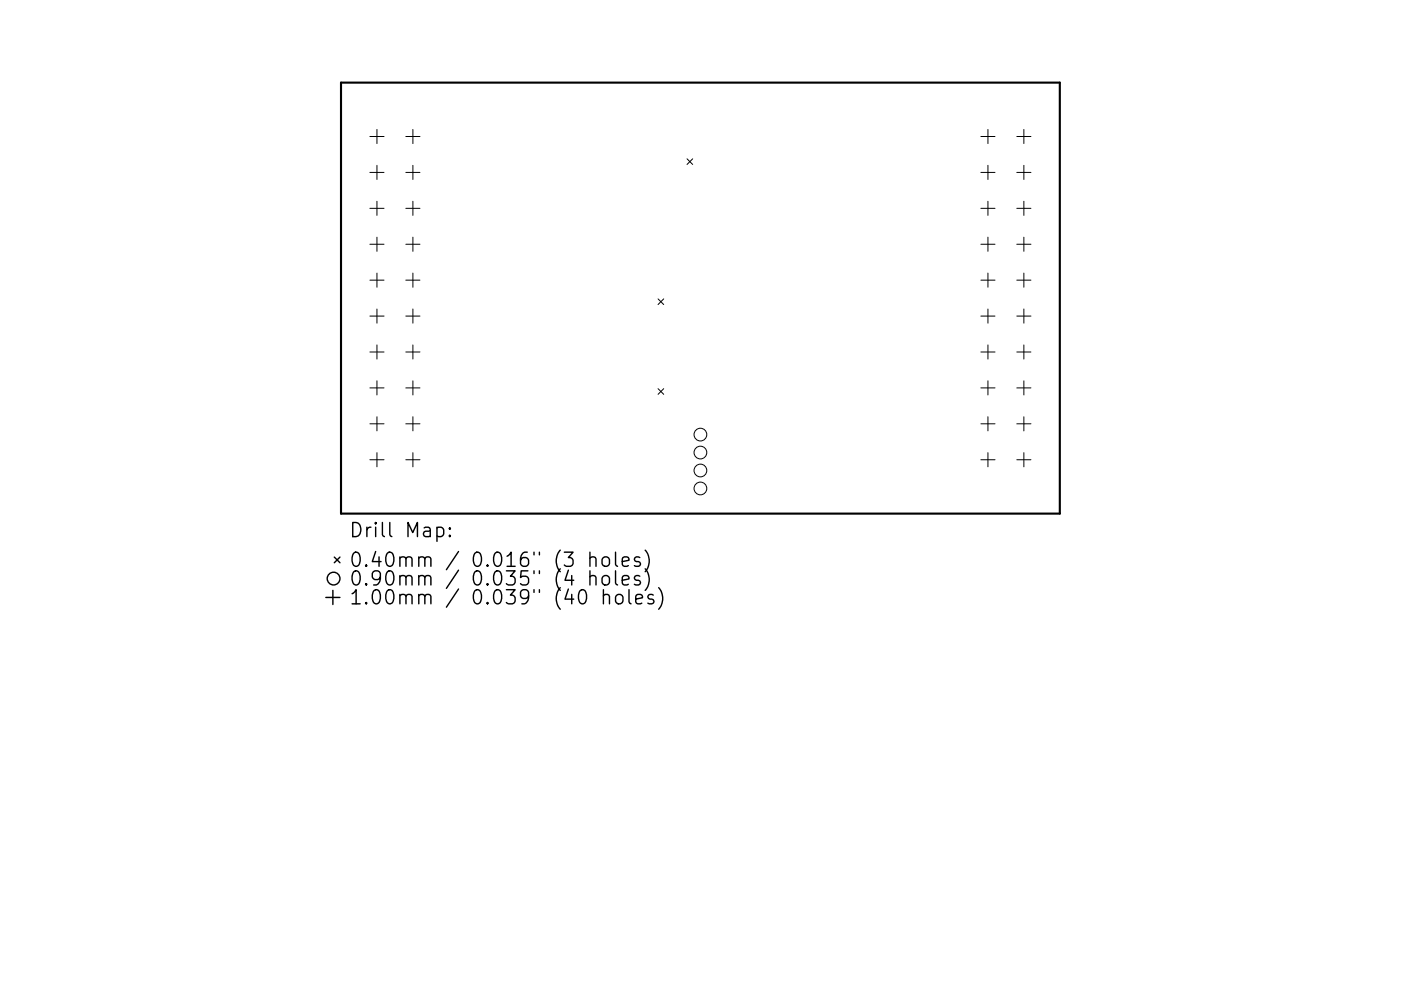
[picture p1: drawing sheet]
<svg xmlns="http://www.w3.org/2000/svg" width="297mm" height="210mm" viewBox="0 0 297 210" stroke-linecap="round" stroke-linejoin="round" font-family="sans-serif">
<path d="M72.3 17.5h152.4v91.5h-152.4z" fill="none" stroke="#000" stroke-width=".45"/>
<g fill="none" stroke="#000" stroke-width=".21">
<path d="M78.4 29h3M78.4 36.6h3M79.9 27.5v3M79.9 35.1v3M86 29h3M86 36.6h3M87.5 27.5v3M87.5 35.1v3M145.7 33.7l1.2 1.2M146.9 33.7l-1.2 1.2M208 29h3M208 36.6h3"/>
<path d="M209.5 27.5v3M209.5 35.1v3M215.6 29h3M215.6 36.6h3M217.1 27.5v3M217.1 35.1v3M78.4 44.2h3M78.4 51.8h3M78.4 59.4h3M79.9 42.7v3M79.9 50.3v3M79.9 57.9v3"/>
<path d="M86 44.2h3M86 51.8h3M86 59.4h3M87.5 42.7v3M87.5 50.3v3M87.5 57.9v3M208 44.2h3M208 51.8h3M208 59.4h3M209.5 42.7v3M209.5 50.3v3M209.5 57.9v3"/>
<path d="M215.6 44.2h3M215.6 51.8h3M215.6 59.4h3M217.1 42.7v3M217.1 50.3v3M217.1 57.9v3M78.4 67.1h3M78.4 74.7h3M79.9 65.6v3M79.9 73.2v3M86 67.1h3M86 74.7h3"/>
<path d="M87.5 65.6v3M87.5 73.2v3M139.5 63.4l1.2 1.2M140.7 63.4l-1.2 1.2M208 67.1h3M208 74.7h3M209.5 65.6v3M209.5 73.2v3M215.6 67.1h3M215.6 74.7h3M217.1 65.6v3M217.1 73.2v3"/>
<path d="M78.4 82.3h3M78.4 89.9h3M78.4 97.5h3M79.9 80.8v3M79.9 88.4v3M79.9 96v3M86 82.3h3M86 89.9h3M86 97.5h3M87.5 80.8v3M87.5 88.4v3M87.5 96v3"/>
<path d="M139.5 82.5l1.2 1.2M140.7 82.5l-1.2 1.2M208 82.3h3M208 89.9h3M208 97.5h3M209.5 80.8v3M209.5 88.4v3M209.5 96v3M215.6 82.3h3M215.6 89.9h3M215.6 97.5h3M217.1 80.8v3"/>
<path d="M217.1 88.4v3M217.1 96v3"/>
<circle cx="148.5" cy="96" r="1.35"/>
<circle cx="148.5" cy="92.2" r="1.35"/>
<circle cx="148.5" cy="99.8" r="1.35"/>
<circle cx="148.5" cy="103.6" r="1.35"/>
</g>
<g fill="none" stroke="#000" stroke-width=".3">
<path d="M70.9 118.2l1.2 1.2M72.1 118.2l-1.2 1.2M74.8 110.9a1.58 1.58 0 0 1 1.7 .9 1.58 1.58 0 0 1-.6 1.9l-1.1 .2zM74.9 117.4a.72 .72 0 0 1 .8-.2 .72 .72 0 0 1 .5 .5 1.76 1.76 0 0 1-.6 2.5 .77 .77 0 0 1-.8-.6 2.56 2.56 0 0 1 .1-2.2zM77.6 119.9l.2 .1-.2 .2-.1-.2 .1-.1v.3M77.8 111.9v2M78.6 111.9a.77 .77 0 0 0-.8 .5M79.6 110.9l-.1 .1 .1 .1 .2-.1-.2-.1v.2M79.6 117l-.7 2.2h1.9M79.6 111.9v2M80.4 118.2v2M81.1 110.9v2.5l.4 .5"/>
<path d="M82.1 117.4a.72 .72 0 0 1 .7-.2 .72 .72 0 0 1 .6 .5 1.76 1.76 0 0 1-.6 2.5 .77 .77 0 0 1-.9-.6 2.56 2.56 0 0 1 .2-2.2zM82.6 110.9v2.5l.5 .5M84.8 118.4a.75 .75 0 0 1 1.3 .2v1.6M84.8 118.2v2M86.1 118.6l.4-.4 .7 .1 .2 .3v1.6M86.5 113.9v-3l1 2.1 1-2.1v3M88.8 118.4a.75 .75 0 0 1 1.3 .2v1.6M88.8 118.2v2M89.9 112l.3-.1 .9 .1 .1 .3v1.6M90.1 118.6l.4-.4 .7 .1 .2 .3v1.6M91.2 112.6l-1 .1a.59 .59 0 0 0-.4 .6 .59 .59 0 0 0 .4 .6l1-.2M92.6 112l.9-.1 .6 .5v.9l-.3 .4-.3 .2-.9-.2"/>
<path d="M92.6 111.9v3M95.4 113.6l.1 .1-.1 .2-.2-.2 .2-.1v.3M95.4 112l.1 .1-.1 .2-.2-.2 .2-.1v.3M97.2 117l-2.6 3.9M100.6 117.4a.72 .72 0 0 1 .8-.2 .72 .72 0 0 1 .5 .5 1.76 1.76 0 0 1-.5 2.5 .77 .77 0 0 1-.9-.6 2.56 2.56 0 0 1 .1-2.2zM103.4 119.9l.1 .1-.1 .2-.2-.2 .2-.1v.3M105.1 117.3a.71 .71 0 0 1 1.1 .4 1.76 1.76 0 0 1-.6 2.5 .77 .77 0 0 1-.8-.6 2.34 2.34 0 0 1 .3-2.3zM107.5 118l.9-.8v3M111.8 117.2a1.19 1.19 0 0 0-1.4 1.2v1.2l.2 .4 .9 .2 .4-.3 .2-1-.3-.5-.9-.1-.5 .6M113.2 117.2v.5M114.4 117.2v.5M118.8 116.7a3.4 3.4 0 0 0 0 4.6"/>
<path d="M119.6 117.2h1.9l-1 1.1a.81 .81 0 0 1 1 .6v.7l-.3 .4-.3 .2h-.8l-.5-.3M125.1 118.4a.74 .74 0 0 1 1.3 .2v1.6M125.1 117.2v3M127.8 118.4a.81 .81 0 0 1 .8-.3 .81 .81 0 0 1 .6 .6v.9a.81 .81 0 0 1-.8 .6 .81 .81 0 0 1-.8-.6v-.9zM130.5 117.2v2.5l.4 .5M131.9 119.2l1.5-.3-.2-.6-.8-.1-.5 .4v1.1l.2 .3 .3 .2 .8-.2M135.6 118.3l-.7-.1-.4 .4 .1 .4 1 .3 .2 .3-.2 .4-.2 .2-.9-.2M136.8 116.7a3.4 3.4 0 0 1 0 4.6M69.1 126.8h3M70.6 125.3v3M74.6 126l.9-.9v3M74.6 128.1h1.8"/>
<path d="M75.1 121.3a.71 .71 0 0 1 1.1 .4 1.76 1.76 0 0 1-.6 2.4 .77 .77 0 0 1-.8-.6 2.34 2.34 0 0 1 .3-2.2zM77.6 123.8l.2 .2-.2 .1-.1-.1 .1-.2v.3M77.6 127.8l.2 .2-.2 .1-.1-.1 .1-.2v.3M79.4 125.3a.71 .71 0 0 1 1.1 .4 1.76 1.76 0 0 1-.6 2.4 .77 .77 0 0 1-.8-.6 2.34 2.34 0 0 1 .3-2.2zM80.6 122.4l-.5 .6-.9-.2-.3-.4v-.7l.3-.4 .9-.2 .4 .3a1.98 1.98 0 0 1-.7 2.7h-.6M82.1 121.4a.72 .72 0 0 1 .7-.3 .72 .72 0 0 1 .6 .6 1.76 1.76 0 0 1-.6 2.4 .77 .77 0 0 1-.9-.6 2.56 2.56 0 0 1 .2-2.1zM82.2 125.3a.71 .71 0 0 1 1.2 .4 1.76 1.76 0 0 1-.6 2.4 .77 .77 0 0 1-.9-.6 2.34 2.34 0 0 1 .3-2.2zM84.8 122.4a.75 .75 0 0 1 1.3 .1v1.6M84.8 126.4a.75 .75 0 0 1 1.3 .1v1.6M84.8 122.1v2M84.8 126.1v2M86.1 122.5l.4-.4 .7 .2 .2 .2v1.6"/>
<path d="M86.1 126.5l.4-.4 .7 .2 .2 .2v1.6M88.8 122.4a.75 .75 0 0 1 1.3 .1v1.6M88.8 126.4a.75 .75 0 0 1 1.3 .1v1.6M88.8 122.1v2M88.8 126.1v2M90.1 122.5l.4-.4 .7 .2 .2 .2v1.6M90.1 126.5l.4-.4 .7 .2 .2 .2v1.6M97.2 121l-2.6 3.8M97.2 125l-2.6 3.8M100.6 121.4a.72 .72 0 0 1 .8-.3 .72 .72 0 0 1 .5 .6 1.76 1.76 0 0 1-.5 2.4 .77 .77 0 0 1-.9-.6 2.56 2.56 0 0 1 .1-2.1zM100.6 125.4a.72 .72 0 0 1 .8-.3 .72 .72 0 0 1 .5 .6 1.76 1.76 0 0 1-.5 2.4 .77 .77 0 0 1-.9-.6 2.56 2.56 0 0 1 .1-2.1zM103.4 123.8l.1 .2-.1 .1-.2-.1 .2-.2v.3"/>
<path d="M103.4 127.8l.1 .2-.1 .1-.2-.1 .2-.2v.3M105.1 121.3a.71 .71 0 0 1 1.1 .4 1.76 1.76 0 0 1-.6 2.4 .77 .77 0 0 1-.8-.6 2.34 2.34 0 0 1 .3-2.2zM105.1 125.3a.71 .71 0 0 1 1.1 .4 1.76 1.76 0 0 1-.6 2.4 .77 .77 0 0 1-.8-.6 2.34 2.34 0 0 1 .3-2.2zM107.4 121.1h1.8l-1 1.2a.81 .81 0 0 1 1 .5v.7l-.3 .5-.3 .1h-.8l-.4-.3M107.4 125.1h1.8l-1 1.2a.81 .81 0 0 1 1 .5v.7l-.3 .5-.3 .1h-.8l-.4-.3M107.5 120.2h1.7M111.9 121.1h-1.4l-.1 1.4 .4-.2 1 .1 .3 .4-.2 1-.4 .3h-.7l-.4-.3M112.1 126.4l-.6 .6-.9-.2-.2-.4v-.7l.2-.4 .9-.2 .4 .3a1.98 1.98 0 0 1-.7 2.7h-.6M113.2 121.1v.6M113.2 125.1v.6M114.4 121.1v.6M114.4 125.1v.6"/>
<path d="M118.8 120.7a3.4 3.4 0 0 0 0 4.6M118.8 124.7a3.4 3.4 0 0 0 0 4.6M120.5 121l-.7 2.1h1.8M120.5 125l-.7 2.1h1.8M121.2 122.1v2M121.2 126.1v2M122.9 125.4a.72 .72 0 0 1 .8-.3 .72 .72 0 0 1 .5 .6 1.76 1.76 0 0 1-.6 2.4 .77 .77 0 0 1-.8-.6 2.56 2.56 0 0 1 .1-2.1zM125.1 122.4a.74 .74 0 0 1 1.3 .1v1.6M125.1 121.1v3M127.9 122.3a.81 .81 0 0 1 1.3 .4v.8a.81 .81 0 0 1-.8 .6 .81 .81 0 0 1-.8-.6v-.8zM127.9 126.4a.74 .74 0 0 1 1.3 .1v1.6M127.9 125.1v3"/>
<path d="M130.5 121.1v2.6l.4 .4M130.6 126.4a.81 .81 0 0 1 .9-.3 .81 .81 0 0 1 .6 .6v.8a.81 .81 0 0 1-.8 .6 .81 .81 0 0 1-.8-.6v-.8zM131.9 123.1l1.5-.3-.2-.5-.8-.2-.5 .4v1.2l.2 .3 .3 .1 .8-.1M133.4 125.1v2.6l.4 .4M134.8 127.1l1.4-.3-.1-.5-.9-.2-.4 .4v1.2l.1 .3 .3 .1 .9-.1M135.6 122.3l-.7-.2-.4 .4 .1 .5 1 .3 .2 .2-.2 .5-.2 .1-.9-.1M136.8 120.7a3.4 3.4 0 0 1 0 4.6M138.5 126.3l-.7-.2-.4 .4 .1 .5 1 .3 .1 .2-.1 .5-.3 .1-.8-.1M139.6 124.7a3.4 3.4 0 0 1 0 4.6"/>
<circle cx="70.7" cy="122.8" r="1.35"/>
</g>
</svg>
